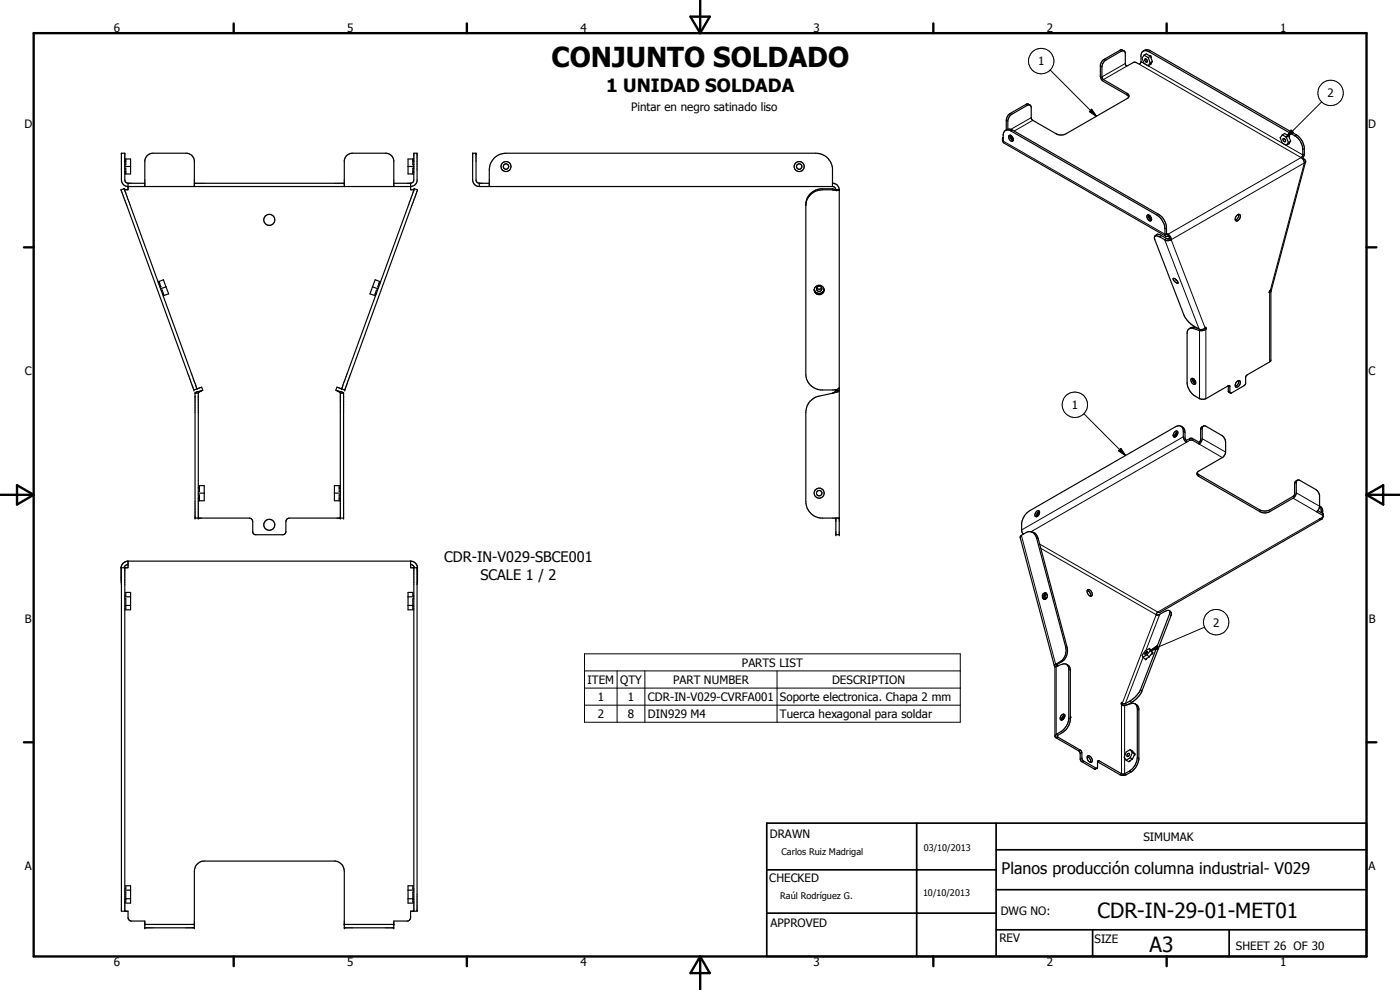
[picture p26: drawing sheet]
<svg xmlns="http://www.w3.org/2000/svg" width="420mm" height="297mm" viewBox="0 0 420 297" stroke-linecap="round" stroke-linejoin="round" font-family="sans-serif">
<defs><g id="words">
<text font-size="8.2" x="165.5" y="20.2">CONJUNTO SOLDADO</text>
<g font-size="6.3">
<text x="329.4" y="275.4">CDR-IN-29-01-MET01</text>
<text x="345" y="285.6">A3</text>
</g>
<text font-size="5.5" x="181.9" y="27.6">1 UNIDAD SOLDADA</text>
<text font-size="4.8" x="300.6" y="262.1">Planos producción columna industrial- V029</text>
<g font-size="4.4">
<text x="133.3" y="168.7">CDR-IN-V029-SBCE001</text>
<text x="144.2" y="173.9">SCALE 1 / 2</text>
</g>
<g font-size="3.5">
<text x="34.2" y="9.6">6</text>
<text x="104.2" y="9.6">5</text>
<text x="174.2" y="9.6">4</text>
<text x="244.2" y="9.6">3</text>
<text x="314.2" y="9.6">2</text>
<text x="384.2" y="9.6">1</text>
<text x="311.5" y="19.6">1</text>
<text x="398.4" y="29.2">2</text>
<text x="189.4" y="33.2">Pintar en negro satinado liso</text>
<text x="7.3" y="38.4">D</text>
<text x="410.6" y="38.4">D</text>
<text x="7.4" y="112.6">C</text>
<text x="410.7" y="112.6">C</text>
<text x="321.6" y="122.8">1</text>
<text x="7.4" y="186.9">B</text>
<text x="364.1" y="188">2</text>
<text x="410.8" y="186.9">B</text>
<text x="222.7" y="200.1">PARTS LIST</text>
<text x="176.3" y="205.1">ITEM</text>
<text x="186.1" y="205.2">QTY</text>
<text x="202" y="205.1">PART NUMBER</text>
<text x="249.8" y="205.2">DESCRIPTION</text>
<text x="179.4" y="210.3">1</text>
<text x="179.4" y="215.4">2</text>
<text x="188.5" y="210.3">1</text>
<text x="188.5" y="215.4">8</text>
<text x="194.5" y="210.3">CDR-IN-V029-CVRFA001</text>
<text x="194.5" y="215.4">DIN929 M4</text>
<text x="234" y="210.4">Soporte electronica. Chapa 2 mm</text>
<text x="234" y="215.5">Tuerca hexagonal para soldar</text>
<text x="231" y="251.5">DRAWN</text>
<text x="343.1" y="252.3">SIMUMAK</text>
<text x="7.4" y="261.1">A</text>
<text x="410.7" y="261.1">A</text>
<text x="230.9" y="264.6">CHECKED</text>
<text x="300.3" y="274.5">DWG NO:</text>
<text x="231.3" y="278.3">APPROVED</text>
<text x="299.9" y="282.6">REV</text>
<text x="328.5" y="283.1">SIZE</text>
<text x="370.9" y="285.1">SHEET 26 OF 30</text>
<text x="34.2" y="289.9">6</text>
<text x="104.2" y="289.9">5</text>
<text x="174.2" y="289.9">4</text>
<text x="244.2" y="289.9">3</text>
<text x="314.2" y="289.9">2</text>
<text x="384.2" y="289.9">1</text>
</g>
<g font-size="2.7">
<text x="234.5" y="256.6">Carlos Ruiz Madrigal</text>
<text x="277.2" y="255.3">03/10/2013</text>
<text x="234.1" y="269.7">Raúl Rodríguez G.</text>
<text x="277" y="268.7">10/10/2013</text>
</g>
</g></defs>
<g fill="none" stroke="#000" stroke-width=".35">
<path d="M337.3 15.3l-.5-.4-.6 .1-5.4 3.3-.6 1.3v3.4l.3 .7 .7 .7 7 4.1 .6 .6M343.1 15.3l-.4 .4-.3 .8v2.2l-.3 .5-1.8-.5-2.2 1.2-.4-.7v-3.2a.75 .75 0 0 0-.4-.7 .75 .75 0 0 0-.8 .1l-4.6 2.6a2.63 2.63 0 0 0-1.2 2.1v3.1l.2 .5 7.6 4.4 .3 .6-.1 .4M343.1 15.3a1.72 1.72 0 0 1 2.2-.1l43.8 25.3a5.4 5.4 0 0 1 2.3 3.7v2.2l-.5 1.1M343.1 15.3l.5-.1 1.2 .3 43.8 25.3a5 5 0 0 1 2.4 4l-.1 2-.4 .5 .4 .2M343.4 16.6l.6-.4 1.4 .6M343.4 16.6l-.7 .8 .7 1.6 1.2 .7M343.4 16.6l1.2 .7M343.6 17.7a.58 .58 0 0 1 .6 .3 .58 .58 0 0 1 0 .6 .66 .66 0 0 1-.6-.9zM344.6 17.3l.6 1.5M345.2 18.8l-.6 .9M345.4 16.8l.5 1.7M345.4 16.8l-.8 .5"/>
<path d="M345.4 19h.1M345.5 19l-.9 .7M345.9 18.5l-.5 .6 .1-.1M345.9 18.5l-.7 .3M302 39l-.6 .5-.3 .8v2.2l.2 .4 48.6 28M302 39h.8l.6 .3 43.8 25.3a5.3 5.3 0 0 1 2.4 4l.1 2.1 .3 .3 .6-.2M302.5 38.8l1.4 .2 43.8 25.3a5 5 0 0 1 2.4 4.1v1.7l.5 .2M302.5 38.8l-.8 .4M309.1 31.5l-.7-.3h-.4l-5.4 3.3-.6 1.6v2.9M338.7 29.1l-.2 .4-18.6 10.7a3.1 3.1 0 0 1-2.9 0l-7.3-4.3-.2-.5v-3.1a.72 .72 0 0 0-.4-.8 .72 .72 0 0 0-.8 .1l-5.1 3-.7 1.5v2.7M37.2 56.6l-.9 .3 .2 .7 20.8 57.1 .9 2.3 .9-.3M37.2 56.6l.1 .1"/>
<path d="M37.3 56.7l21.8 60M37.5 51.7h.2M37.5 47.7h1.7v4.5h-1.7M37.5 50.5h.2v1.7M37.5 48.3h.2M37.5 48.5h.2M37.5 51.5h.2M37.5 50h1.7M37.7 47.7v1.7h-.2M38.4 55l-.7-.4-.2-.6v-8h-1.1v8a2 2 0 0 0 2 2h84.8a1.98 1.98 0 0 0 2-1.7v-8.3h-1v8a1 1 0 0 1-1 1M38.4 55h5.1M38.4 55v1.9l-1.1-.2"/>
<path d="M43.5 56v-7.9a2.53 2.53 0 0 1 2.1-2.1h10.6a2.52 2.52 0 0 1 2.1 2.1v7.9M58.3 55h45M103.3 56v-7.9a2.52 2.52 0 0 1 2.2-2.1h10.5a2.52 2.52 0 0 1 2.2 2.1v7.9M118.2 55h5M122.5 50h1.7M123.2 55v1.9h.8l.4-.3M123.9 51.7h.3M123.9 47.7v1.7h.3M123.9 48.3h.3M123.9 48.5h.3M123.9 51.5h.3M124.2 47.7h-1.7v4.5h1.7"/>
<path d="M124.2 50.5h-.3v1.7M124.4 56.6l.9 .5-1.3 3.6-20.4 55.9-.1 .4-1-.3M124.4 56.6l-21.9 60.1M143.8 56h106M143.8 55h3M143.8 55l-.6-.3-.3-.5v-8.2h-1.1v8a2 2 0 0 0 2 2M143.8 55v1M146.8 56v-5a5 5 0 0 1 5-5h93a5 5 0 0 1 5 4.5v5.5M249.8 55a1.93 1.93 0 0 1 2.1 1.9M249.8 56.9h-3a4.9 4.9 0 0 0-5 4.7M249.8 56.6l1.1 .3M249.8 56.6h-3.5a4.9 4.9 0 0 0-4.5 4.7v51a4.9 4.9 0 0 0 4.5 4.7l4.6-.1"/>
<path d="M249.8 56.6v.3M249.8 56.9l1 .2 1.1-.2M249.8 56l.7 .2 .4 .7M250.9 56.9h1M251.9 56.9v103.5h-1v-5M300.9 41.5l.2 .8M300.9 41.5l.2 .3M301.1 41.2l-.2 .3M303.2 40.6h-.1a1.02 1.02 0 0 0-.2 1.2 1.02 1.02 0 0 0 1.1 .5l.1-.7-.5-.8M303.2 40.6l.4 .2M303.2 40.6a1.34 1.34 0 0 0 .9 1.5M303.6 40.8a.64 .64 0 0 0 .5 .9"/>
<path d="M384.8 40.5l.7-.5 1.4 .7M384.8 40.5l-.6 .8 .6 1.6 1.2 .7M384.8 40.5l1.2 .6M385.1 41.6a.54 .54 0 0 1 .6 .3 .54 .54 0 0 1-.1 .6l-.5-.3zM386 41.1l.7 1.7M386.7 42.8l-.7 .8M386.9 40.7l.4 1.6M386.9 40.7l-.9 .4M387 42.9l-.1 .1M387 42.9l-1 .7M387.3 42.3l-.4 .8 .1-.2M387.3 42.3l-.6 .5"/>
<path d="M390.9 47.5l.5 1.4 .4-.3M390.9 47.5l.6 .3M391.5 47.8l-.4 .1M391.5 47.8l.3 .8M391.8 48.5l-10.2 38.5-.4 .1M344.7 64.5a1.53 1.53 0 0 0 .9 1.5M345 64.7v.5l.6 .4M345.1 64.7a.58 .58 0 0 0-.9 0 .58 .58 0 0 0 .1 .8 .73 .73 0 0 0 .5 .7 .73 .73 0 0 0 .8-.2M345.1 64.7l.5 .7v.6M346.6 70.9a1.19 1.19 0 0 1 2-.2l1.4 .8M349.5 71.9l-2-1a.7 .7 0 0 0-.9 0 .7 .7 0 0 0 0 1l8.7 22.6a7.5 7.5 0 0 0 3.1 3.4l1.7 .9h.9l.5-.2M349.5 71.9l.8 .3 1.2-.3"/>
<path d="M350 71.5l-.5 .4M350 71.5l1 .1M350.6 70.3v.5M350.6 70.3a2.02 2.02 0 0 1 .9 1.6M350.6 70.8l.4 .8M351 71.6l.5 .3M371 64.9l.3-.4a.62 .62 0 0 1 1 0 .62 .62 0 0 1-.2 .9l-.2 .5a.62 .62 0 0 1-.6 .4 .62 .62 0 0 1-.6-.3zM371.7 64.3v.9l-1 .8M47.7 84.5l.6 1.6h-.3M47.7 84.5h-.3M47.7 84.5l1.4-.6 .7 2.2M47.9 84.9l-.3 .1"/>
<path d="M48 85.1l-.3 .2M48.4 87.2l.3-.2 .5 1.6M49 88l-.3 .1M49.1 88.2l-.3 .1M49.2 88.6l-.2 .2M49.8 86.1l.8 2.1-1.4 .4M49.8 86.1l-1.6 .6M111.8 86.1l-.8 2.1 1.4 .4M111.8 86.1l1.6 .6M112.4 88.6l.3 .2M112.6 88.2l.2 .1M112.7 88l.2 .1"/>
<path d="M113.3 87.2l-.3-.2-.6 1.6M113.7 85.1l.2 .2M113.7 84.9l.3 .1M113.9 84.5h.3M113.9 84.5l-.5 1.6h.2M113.9 84.5l-1.3-.6-.8 2.2M244.4 86.8a1.51 1.51 0 0 0 1.5 1.3 1.51 1.51 0 0 0 1.4-1.3M245.1 86.4a.85 .85 0 0 0 1.5 0M352.1 83.6h.5l.7 .6 .2 .8a1.93 1.93 0 0 1-1.4-1.3zM352.8 83.7l.5 .6M356.9 98.6l1.1-.4 1.6 .4M360 99.2l-2.2-.7a1.33 1.33 0 0 0-1.5 1.3v15.3a5.2 5.2 0 0 0 2.3 3.7l1.9 1 1.4-.2 6.7-3.9"/>
<path d="M360.5 98.9l-.5 .3M361.5 98.6l.4-.4 .2 .4M361.5 98.6l.4 .2M361.7 98.4l.4 .2M362.1 98.6l-.6 .5-1.5 .1M380.9 87.7l.1 .1M381.2 87.1l.2 .2v20.9l-7.2 4.4-.4 .6v1.7l-.2 .6-4.3 2.4M381.2 87.1l-.2 .1-.1 .6h.1M381.4 87.5l-.4 .3M58.5 118h1M58.6 117.9h.1M59.1 116.7l1.4-.5 .4 .9-.4 .1"/>
<path d="M59.5 118v37.4M60.5 117.2l-2 .7v37.5l16.5 .1 .6 .3 .2 .7 .1 3.4 .7 .5h8.6l.6-.7v-3.4l.4-.6 .6-.3h16.3v-37.5M60.5 117.2l-1 .8M101.1 117.2l2 .7M101.1 117.2l1 .8M102.1 118v37.4M102.1 118h1M102.5 116.7l-1.4-.5-.3 .9 .3 .1M103.1 117.9h.1M250.1 117.9l-4.3 1a4.9 4.9 0 0 0-4 4.8v26.8a5 5 0 0 0 4.5 4.9h5.6M250.9 117.2h1l-.5 .4-1.3 .3M250.9 116.9v.4l-.8 .6"/>
<path d="M250.9 117.1h1M251.9 116.3l-.3 .4-.7 .2M357.9 113.5l.1 .8 .8 .8M358.3 113.7l-.6-.2a1.08 1.08 0 0 0-.1 1.2 1.08 1.08 0 0 0 1.1 .5l.1-.1M358.3 113.7l.5 .8v.6M358.3 113.7a.67 .67 0 0 0 .5 .9M368.6 115.7l.5 .2 .2 2M368.6 115.7v1.8l.7 .4M371 114.7l.3-.3a.62 .62 0 0 1 1 0 .62 .62 0 0 1-.2 .9 .89 .89 0 0 1-1.3 .7l-.1-.6zM371.7 114.2v.8l-1 .9M353.4 129.6a.81 .81 0 0 0-.9-.1 .81 .81 0 0 0-.4 .8 .52 .52 0 0 0 .1 .8 .52 .52 0 0 0 .8-.2M353.4 129.6v.5l-.4 .8"/>
<path d="M353.5 129.6a1.46 1.46 0 0 0-.9 1.5M353.5 130l-.5 .3v.6M354.4 127.9l.9 .6a4.6 4.6 0 0 1 .3 3l.5 .6M354.4 127.9l.4 .3a5.5 5.5 0 0 1 .4 3.3l.9 1.2M354.4 127.9l-.7-.1-.9 .3-43.9 25.2a5.2 5.2 0 0 0-2.3 3.7v2.2l.5 1.1M356.1 132.7l.9-.6 .7-.1 2.2 1.2M356.1 132.1l1.6-.6 2.2 1.2M356.1 132.1v.6M359.9 132.7v.5M359.9 133.2l.8-1.1 .1-3.5 .4-.8h.6l4.8 2.8a2.82 2.82 0 0 1 1.2 2v3l-.6 1.4-7.6 4.5-.3 .4M361.1 127.8l-.7 .7-.1 3.5-.4 .7M59.5 146.2h.3"/>
<path d="M59.5 145.7h1.8v4.5h-1.8M59.5 148.5h.3v1.7M59.5 149.7h.3M59.5 149.5h.3M59.5 146.5h.3M59.5 148h1.8M59.8 145.7v1.7h-.3M100.4 148h1.7M101.8 146.2h.3M101.8 145.7v1.7h.3M101.8 149.7h.3M101.8 149.5h.3"/>
<path d="M101.8 146.5h.3M102.1 145.7h-1.7v4.5h1.7M102.1 148.5h-.3v1.7M309.2 159.5a2.53 2.53 0 0 1 1.9 2l8.7 32.6a4 4 0 0 1-1.5 4.4l-1.7 .9-.2 .4M309.2 159.5l-.9 .1-1.8 1-.3 .7 10.2 38.5M309.3 159.5a2.45 2.45 0 0 1 2.3 2l8.6 32.7a4.1 4.1 0 0 1-1.5 4.3l-1.6 1 .3 .3M311.1 153.4a.51 .51 0 0 1 .8-.1 .51 .51 0 0 1 0 .8 .84 .84 0 0 1-.4 .8 .84 .84 0 0 1-.9-.1l.1-.8zM312 153.5h-.2a1.31 1.31 0 0 0-.7 1.5M312 153.9l-.5 .4-.1 .5M359.3 141.9v.6l.5 .5 18.4 10.5 1.2 .4 1.6-.4 7.3-4.1 .6-.9 .1-.6v-3.2a.68 .68 0 0 1 .5-.6 .68 .68 0 0 1 .7 .1l4.7 2.7 .9 1 .2 .7v3.5l-.4 .9-.5 .5 2.1 1.3M359.3 141.9l.5 .5 18.4 10.6a3.6 3.6 0 0 0 2.8 0l7.3-4.3 .2-.4 .1-3.4 .2-.5 .6-.3M395.5 153.2l1.4 .9"/>
<path d="M396 155.7l.9-.5-.3 .6zM396 151.8l.5 .3a1.96 1.96 0 0 1 .4 2M396 151.9a2.1 2.1 0 0 1 .5 1.9M396.7 155.7l-48.7 28.1a.61 .61 0 0 0-.7 0 .61 .61 0 0 0-.2 .7h.7l2.5-1.3h.6l.2 .2v.6l-9.1 23.4-2.2 2.5-2.2 1.3h-.5l-.5-.5-.1 .5 1 .5 2-.6a1.39 1.39 0 0 1 1.8 1.6v14.5a5.4 5.4 0 0 1-2.3 4.2l-1.7 .9h-.4l-7.2-4.1-.3 .2-.1 2.1M396.9 154.1l.3 .1v.8l-.3 .2M36.3 170.3a2.2 2.2 0 0 1 2-1.9h85.1l1.3 .6 .6 1-.1 5.3M36.3 170.3l.1 5M36.4 170.3v103.1h2l.1 2.2 .5 .7 4.5 .1v2h14.8v-17a3.1 3.1 0 0 1 2.6-3h39.8a3.1 3.1 0 0 1 2.6 3v17h14.9v-2l4.4-.1 .6-.7v-2.2h2v-103.1M37.5 170.3v103.1M37.5 178.8h.2v-1h1.5v5.2h-1.7M37.5 179.7h.2v3h-.2M37.5 179.1h1.7"/>
<path d="M38.4 168.4v1.9h-2.1M38.4 169.3l-.9 .5-.3 .5M122.5 179.1h1.7M123.2 168.4v1.9h2.1M123.2 169.3l.8 .4 .4 .6M124.2 170.3v103.1M124.2 178.8h-.3v-1h-1.4v5.2h1.7M124.2 179.7h-.3v3h.3M313 178.2a.84 .84 0 0 1 1.2 .1 .84 .84 0 0 1-.1 1.2 .67 .67 0 0 1-.8 .4 .67 .67 0 0 1-.5-.7zM313.9 178a1.11 1.11 0 0 0-.3 1.8M314.3 178.5a.47 .47 0 0 0-.7 .4 .47 .47 0 0 0 .5 .5M326.3 177.2l.3 .1a1.62 1.62 0 0 1 .7 1.6"/>
<path d="M326.4 177a1.14 1.14 0 0 1 1.2 .5 1.14 1.14 0 0 1-.2 1.4 1.35 1.35 0 0 1-1-1.9zM37.5 181.9h.2M37.7 181.7h1.5M122.5 181.7h1.4M123.9 181.9h.3M316.4 199.8l.4 .1M316.8 199.9l2.1-.6a1.33 1.33 0 0 1 1.8 1.2v15.3a5.6 5.6 0 0 1-2.3 3.7l-1.4 .8-.4 .6M316.8 199.9l-.2 .3v20.7M320.1 199.3l.8 .6 .3 .9v15.3a5.6 5.6 0 0 1-3.8 4.5l-.1 .2 .1 .3 6.9 4 .4 .7v1.8l.2 .5 4.4 2.4M343.7 196l.6-.5a.66 .66 0 0 1-.7 .8zM344.2 196.5l.7 .6M344.2 196.5l-1.2 .6"/>
<path d="M344.9 197.1l-1 .6 .2 .1-.3 .2-.8-.9M345 194.6l1 1.4M345 194.6l-1.3 .7-.9 1.3 .2 .5M345 194.6l.2 .6M345.2 195.2l.8 .8M345.2 195.2l-1 1.3M345.3 196.6h-.1M346 196l-1.1 1.1M351 183.3l.5 .5-.1 .9-8.8 22.9-1.7 2.2-2.5 1.7M318.5 214.6l.6-.4 .3 .1a1.06 1.06 0 0 1 0 1.2 1.06 1.06 0 0 1-1.1 .4l-.1-.5zM319.6 214.5a1.44 1.44 0 0 0-.9 1.6M319.6 214.9a.63 .63 0 0 0-.5 1"/>
<path d="M321.2 215.1l.2 .1M321.2 215l.2 .2M321.4 215.2l-.2 .4M340.6 211.2l.8 .6 .4 .8v15.3a5.4 5.4 0 0 1-2.4 3.7l-1.6 .9h-1.5l-6.9-3.9M316.6 220.9l.4 .5 6.8 3.9 .3 .5 .1 2 .4 .7 3.9 2.3 .8-.3M326.3 227l.3 .2a1.62 1.62 0 0 1 .7 1.5M326.4 226.8a1.23 1.23 0 0 1 1.2 .6 1.23 1.23 0 0 1 0 1.3 1.34 1.34 0 0 1-1.2-1.9zM338.4 226.2l.5-.1a.63 .63 0 0 1-.5 .9l-.2-.5zM339.2 224.9l.7 .4 .7 1M339.2 224.9l-1.2 .7-.6 1.6 .6 .9M339.2 227.4l.7 .4M339.2 227.4l-1.2 .7"/>
<path d="M339.2 224.9l.6 .9M339.8 225.8l.8 .5M339.8 225.8l-.6 1.6M339.9 227.8l-1.1 .8-.8-.5M340.6 226.3l-.7 1.5M37.5 266.7h.2v-.9h1.5v5.2h-1.7M37.5 267.6h.2v3h-.2M37.5 269.9h.2M37.5 267.1h1.7M37.7 269.7h1.5M43.5 277.4h14.8M103.3 277.4h14.9"/>
<path d="M122.5 267.1h1.7M122.5 269.7h1.4M123.9 269.9h.3M124.2 266.7h-.3v-.9h-1.4v5.2h1.7M124.2 267.6h-.3v3h.3"/>
<circle cx="151.8" cy="50" r="1.51"/>
<circle cx="151.8" cy="50" r=".81"/>
<circle cx="239.8" cy="50" r=".83"/>
<circle cx="239.8" cy="50" r="1.5"/>
<circle cx="80.8" cy="66" r="1.65"/>
<circle cx="245.9" cy="87" r="1.46"/>
<circle cx="245.9" cy="86.7" r=".8"/>
<circle cx="80.8" cy="157.5" r="1.65"/>
<circle cx="245.8" cy="148" r="1.5"/>
<circle cx="245.9" cy="148" r=".81"/>
</g>
<g fill="#000">
<circle cx="124.4" cy="56.6" r=".18"/>
<circle cx="141.8" cy="46" r=".18"/>
<circle cx="142.9" cy="46" r=".18"/>
<circle cx="251.1" cy="56.9" r=".18"/>
<circle cx="301.1" cy="42.3" r=".18"/>
<circle cx="58.2" cy="117" r=".18"/>
<circle cx="103.5" cy="117" r=".18"/>
<circle cx="368.6" cy="115.7" r=".18"/>
<circle cx="58.5" cy="155.4" r=".18"/>
<circle cx="59.5" cy="155.4" r=".18"/>
<circle cx="102.1" cy="155.4" r=".18"/>
<circle cx="103.1" cy="155.4" r=".18"/>
<circle cx="250.9" cy="160.4" r=".18"/>
<circle cx="251.9" cy="160.4" r=".18"/>
<circle cx="317.4" cy="199.7" r=".18"/>
<circle cx="43.5" cy="278.4" r=".18"/>
<circle cx="43.5" cy="277.4" r=".18"/>
<circle cx="58.3" cy="278.4" r=".18"/>
<circle cx="58.3" cy="277.4" r=".18"/>
<circle cx="103.3" cy="278.4" r=".18"/>
<circle cx="103.3" cy="277.4" r=".18"/>
<circle cx="118.2" cy="278.4" r=".18"/>
<circle cx="118.2" cy="277.4" r=".18"/>
</g>
<g fill="none" stroke="#000" stroke-width=".3">
<path d="M330.2 19.8l.5 .3M331.4 17.8l.5 .2M336.1 15.1l.4 .3M337.7 19l-7 4.1M338.1 19.9l-6.9 4M342 19.3l48.5 28-39.9 23-.5-.3-.5 .3-48.5-28M342.4 18.5l48.6 28 .4-.3M345.3 15.2l-.5 .3M302 36.1l.5 .2M303.2 34l.4 .3M303.9 39l-.5 .3M307.8 31.4l.5 .2"/>
<path d="M309.5 35.3l-6.2 3.5M310 36.1l-5.6 3.2M315.2 21l13.8 13.9M327.6 32.8l1.4 2.1-2.1-1.4zM338.2 28v.5M387.5 39l.7 .8-2.2 1.3zM396.7 30.6l-10.7 10.5M301.1 42.3h.1M389.1 40.5l-.5 .3M391.4 44.6l-.4 .2M347.7 64.3l-.5 .3M348.6 70.7l-.5 .4"/>
<path d="M349.5 71.9l10.4 26.8M350.1 68.4l-.5 .2M358.6 98.3l-.5 .3M360 99.2v20.4M361.9 98.8v20.8M381 87.8v20.8M381.2 87.1l10.2-38.2-39.9 23 10.2 26.5M368.6 115.7l.5 .3M368.6 117.3l.5 .3M325.3 124.1l12.5 12.6M336.4 134.5l1.4 2.2-2.1-1.4zM355.1 131.1l-48.5 27.9"/>
<path d="M355.1 129.4l.5 .3M356.1 132.7l-46.7 26.9M357 131.6v.5M358 131.6v.5M359.9 133.2l6.9 4.1M360.8 131.6l7 4M360.8 128.6l-.5 .3M359.8 142.4v.6M378.2 153v.5M381 153v.5M388.1 149.5l7 4M389 147.9l7 4"/>
<path d="M389 144.9l-.5 .2M396 155.7l-48.5 27.9-35.5-20.4M396.5 153.2l.4 .3M396.9 154.1v.5M306.5 160.6l10.3 38.7h.5M311.1 161.5h.5M312.3 164.5l34.7 19.9-10.2 26.5-.3 .3M175.4 196.2h112.8v20.5h-112.8zM317 199.9v20.4l.4 .3v.5l-.4 .3M317.1 199.4l.1 .3-.4 .2M318.3 198.5h.4M319.8 194.1l.4 .1"/>
<path d="M343.1 197.2l-5.4 13.9 .4 .4M345.2 195.2l2.1-1.5 .4 .9zM348.1 184.3l-4.2 10.9M351 184.3l.4 .4M361.5 188.2l-16.3 7M175.4 201.3h112.8M175.4 206.5h112.8M175.4 211.6h112.8M185.2 201.3v15.4M193.5 201.3v15.4M233.2 201.3v15.4M318.4 219.5l.5 .3"/>
<path d="M320.7 215.4l.5 .3M320.7 200.9l.5 .2M336.6 211.3v20.9l-.5 .3M337.5 211.7v15.1M339.2 210.3l.4 .4M341.3 212.7l.5 .3M342.3 206.9l.4 .4M324.2 225l-.4 .3M324.7 225.8l-.5 .3M324.7 227.5l-.5 .3M325.2 228.3l-.5 .3M328.9 230.5l-.4 .3"/>
<path d="M329.8 228.3l-.4 .3M337.5 227.5v4.7l.5 .3M339 231.4l.4 .2M341.3 227.2l.5 .3"/>
<circle cx="312.5" cy="18.3" r="3.8"/>
<circle cx="399.3" cy="27.9" r="3.8"/>
<circle cx="322.6" cy="121.4" r="3.8"/>
<circle cx="365" cy="186.7" r="3.8"/>
</g>
<g fill="none" stroke="#000" stroke-width=".71">
<path d="M10.1 9.9h400v277.1h-400zM70.1 7v2.9M140.1 7v2.9M207.2 5h5.8l-2.9 4.9zM210.1 0v9.9M280.1 7v2.9M350.1 7v2.9M7.2 74.2h2.9M410.1 74.2h3M.1 148.5h10M5.1 145.6l5 2.9-5 2.9zM410.1 148.5h10"/>
<path d="M410.1 148.5l5-2.9v5.8zM7.2 222.7h2.9M410.1 222.7h3M70.1 287v2.9M140.1 287v2.9M210.1 287v10M210.1 287l2.9 5h-5.8zM280.1 287v2.9M350.1 287v2.9"/>
</g>
<path d="M230.1 247h180v40h-180zM275.1 247v40M298.9 255h111.2M298.9 247v40M230.1 274h68.8M230.1 261h68.8M298.9 279h111.2M298.9 267h111.2M327.9 279v8M368.9 279v8" fill="none" stroke="#000" stroke-width=".51"/>
<path d="M327.6 32.8l1.4 2.1-2.1-1.4zM387.5 39l.7 .8-2.2 1.3zM336.4 134.5l1.4 2.2-2.1-1.4zM345.2 195.2l2.1-1.5 .4 .9z" fill="#000"/>
<use href="#words"/>
</svg>
